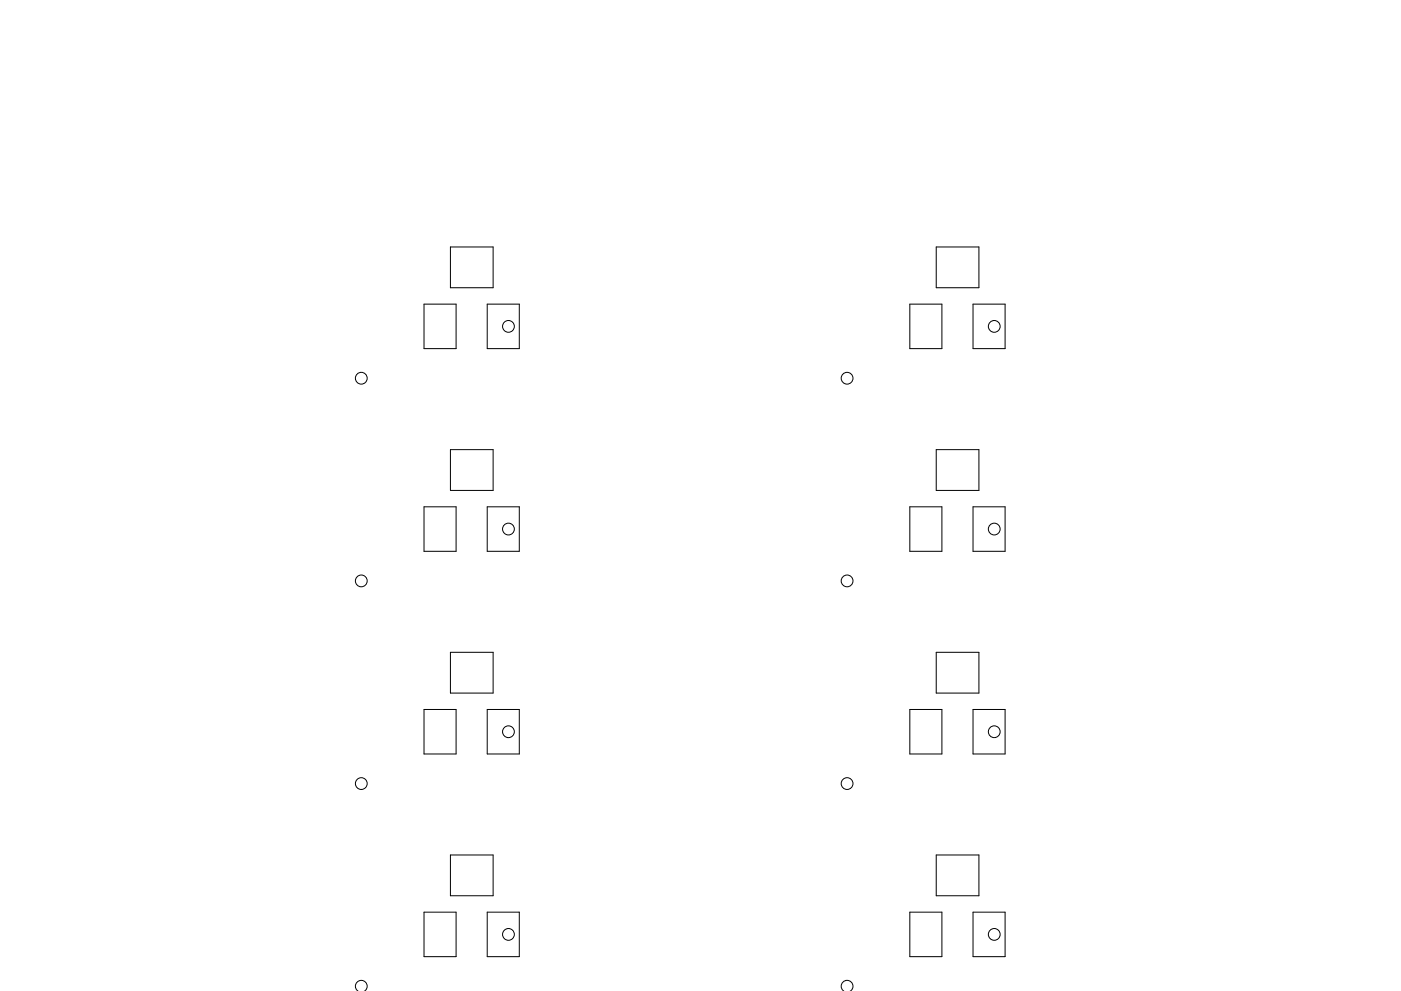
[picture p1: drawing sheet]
<svg xmlns="http://www.w3.org/2000/svg" width="297mm" height="210mm" viewBox="0 0 297 210" stroke-linecap="round" stroke-linejoin="round" font-family="sans-serif">
<g fill="none" stroke="#000" stroke-width=".21">
<path d="M95.5 52.4h9v8.6h-9zM198.5 52.4h9.1v8.6h-9.1zM89.9 64.5h6.8v9.5h-6.8zM103.3 64.5h6.8v9.5h-6.8zM192.9 64.5h6.8v9.5h-6.8zM206.3 64.5h6.8v9.5h-6.8zM95.5 95.4h9v8.6h-9zM198.5 95.4h9.1v8.6h-9.1zM89.9 107.5h6.8v9.5h-6.8zM103.3 107.5h6.8v9.5h-6.8zM192.9 107.5h6.8v9.5h-6.8zM206.3 107.5h6.8v9.5h-6.8z"/>
<path d="M95.5 138.4h9v8.6h-9zM198.5 138.4h9.1v8.6h-9.1zM89.9 150.5h6.8v9.5h-6.8zM103.3 150.5h6.8v9.5h-6.8zM192.9 150.5h6.8v9.5h-6.8zM206.3 150.5h6.8v9.5h-6.8zM89.9 193.5h6.8v9.5h-6.8zM95.5 181.4h9v8.6h-9zM103.3 193.5h6.8v9.5h-6.8zM192.9 193.5h6.8v9.5h-6.8zM198.5 181.4h9.1v8.6h-9.1zM206.3 193.5h6.8v9.5h-6.8z"/>
<path d="M76 210.3a1.24 1.24 0 0 1-.3-1.9 1.24 1.24 0 0 1 1.8 0 1.24 1.24 0 0 1-.3 1.9M179 210.3a1.24 1.24 0 0 1-.3-1.9 1.24 1.24 0 0 1 1.8 0 1.24 1.24 0 0 1-.3 1.9"/>
<circle cx="107.8" cy="69.2" r="1.25"/>
<circle cx="210.8" cy="69.2" r="1.25"/>
<circle cx="76.6" cy="80.2" r="1.25"/>
<circle cx="179.6" cy="80.2" r="1.25"/>
<circle cx="107.8" cy="112.2" r="1.25"/>
<circle cx="210.8" cy="112.2" r="1.25"/>
<circle cx="76.6" cy="123.2" r="1.25"/>
<circle cx="179.6" cy="123.2" r="1.25"/>
<circle cx="107.8" cy="155.2" r="1.25"/>
<circle cx="210.8" cy="155.2" r="1.25"/>
<circle cx="76.6" cy="166.2" r="1.25"/>
<circle cx="179.6" cy="166.2" r="1.25"/>
<circle cx="107.8" cy="198.2" r="1.25"/>
<circle cx="210.8" cy="198.2" r="1.25"/>
</g>
</svg>
